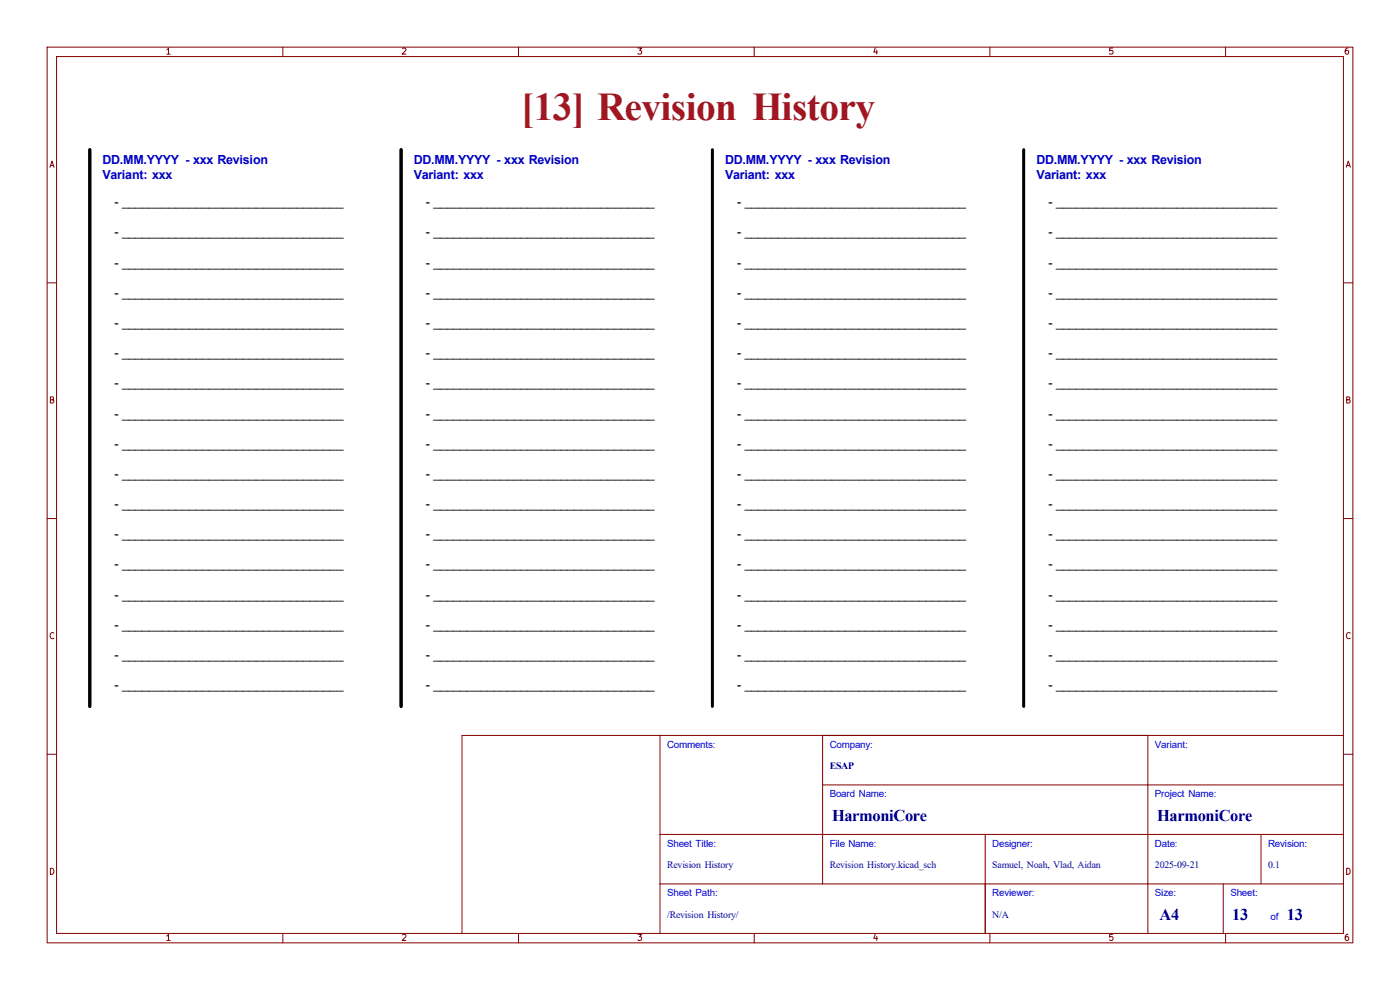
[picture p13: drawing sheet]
<svg xmlns="http://www.w3.org/2000/svg" width="297mm" height="210mm" viewBox="0 0 297 210" stroke-linecap="round" stroke-linejoin="round" font-family="sans-serif">
<defs><g id="words">
<text font-size="8.4" fill="#a21622" x="110.6" y="25.5">[13] Revision History</text>
<g font-size="3.5" fill="#00007f">
<text x="176.5" y="174.1">HarmoniCore</text>
<text x="245.5" y="174.1">HarmoniCore</text>
<text x="246" y="195.1">A4</text>
<text x="261.4" y="195.1">13</text>
<text x="273" y="195.1">13</text>
</g>
<g font-size="2.7" fill="#0000c2">
<text x="21.7" y="34.9">DD.MM.YYYY - xxx Revision</text>
<text x="87.8" y="34.9">DD.MM.YYYY - xxx Revision</text>
<text x="153.8" y="34.9">DD.MM.YYYY - xxx Revision</text>
<text x="219.9" y="34.9">DD.MM.YYYY - xxx Revision</text>
<text x="21.7" y="38.1">Variant: xxx</text>
<text x="87.8" y="38.1">Variant: xxx</text>
<text x="153.8" y="38.1">Variant: xxx</text>
<text x="219.9" y="38.1">Variant: xxx</text>
</g>
<g font-size="2.7">
<text x="24.3" y="43.8">- _________________________________</text>
<text x="90.3" y="43.8">- _________________________________</text>
<text x="156.4" y="43.8">- _________________________________</text>
<text x="222.4" y="43.8">- _________________________________</text>
<text x="24.3" y="50.2">- _________________________________</text>
<text x="90.3" y="50.2">- _________________________________</text>
<text x="156.4" y="50.2">- _________________________________</text>
<text x="222.4" y="50.2">- _________________________________</text>
<text x="24.3" y="56.6">- _________________________________</text>
<text x="90.3" y="56.6">- _________________________________</text>
<text x="156.4" y="56.6">- _________________________________</text>
<text x="222.4" y="56.6">- _________________________________</text>
<text x="24.3" y="63">- _________________________________</text>
<text x="90.3" y="63">- _________________________________</text>
<text x="156.4" y="63">- _________________________________</text>
<text x="222.4" y="63">- _________________________________</text>
<text x="24.3" y="69.4">- _________________________________</text>
<text x="90.3" y="69.4">- _________________________________</text>
<text x="156.4" y="69.4">- _________________________________</text>
<text x="222.4" y="69.4">- _________________________________</text>
<text x="24.3" y="75.8">- _________________________________</text>
<text x="90.3" y="75.8">- _________________________________</text>
<text x="156.4" y="75.8">- _________________________________</text>
<text x="222.4" y="75.8">- _________________________________</text>
<text x="24.3" y="82.2">- _________________________________</text>
<text x="90.3" y="82.2">- _________________________________</text>
<text x="156.4" y="82.2">- _________________________________</text>
<text x="222.4" y="82.2">- _________________________________</text>
<text x="24.3" y="88.6">- _________________________________</text>
<text x="90.3" y="88.6">- _________________________________</text>
<text x="156.4" y="88.6">- _________________________________</text>
<text x="222.4" y="88.6">- _________________________________</text>
<text x="24.3" y="95">- _________________________________</text>
<text x="90.3" y="95">- _________________________________</text>
<text x="156.4" y="95">- _________________________________</text>
<text x="222.4" y="95">- _________________________________</text>
<text x="24.3" y="101.4">- _________________________________</text>
<text x="90.3" y="101.4">- _________________________________</text>
<text x="156.4" y="101.4">- _________________________________</text>
<text x="222.4" y="101.4">- _________________________________</text>
<text x="24.3" y="107.8">- _________________________________</text>
<text x="90.3" y="107.8">- _________________________________</text>
<text x="156.4" y="107.8">- _________________________________</text>
<text x="222.4" y="107.8">- _________________________________</text>
<text x="24.3" y="114.2">- _________________________________</text>
<text x="90.3" y="114.2">- _________________________________</text>
<text x="156.4" y="114.2">- _________________________________</text>
<text x="222.4" y="114.2">- _________________________________</text>
<text x="24.3" y="120.6">- _________________________________</text>
<text x="90.3" y="120.6">- _________________________________</text>
<text x="156.4" y="120.6">- _________________________________</text>
<text x="222.4" y="120.6">- _________________________________</text>
<text x="24.3" y="127">- _________________________________</text>
<text x="90.3" y="127">- _________________________________</text>
<text x="156.4" y="127">- _________________________________</text>
<text x="222.4" y="127">- _________________________________</text>
<text x="24.3" y="133.4">- _________________________________</text>
<text x="90.3" y="133.4">- _________________________________</text>
<text x="156.4" y="133.4">- _________________________________</text>
<text x="222.4" y="133.4">- _________________________________</text>
<text x="24.3" y="139.8">- _________________________________</text>
<text x="90.3" y="139.8">- _________________________________</text>
<text x="156.4" y="139.8">- _________________________________</text>
<text x="222.4" y="139.8">- _________________________________</text>
<text x="24.3" y="146.2">- _________________________________</text>
<text x="90.3" y="146.2">- _________________________________</text>
<text x="156.4" y="146.2">- _________________________________</text>
<text x="222.4" y="146.2">- _________________________________</text>
</g>
<g font-size="2.1" fill="#00f">
<text x="141.5" y="158.7">Comments:</text>
<text x="176" y="158.7">Company:</text>
<text x="245" y="158.7">Variant:</text>
<text x="176" y="169.2">Board Name:</text>
<text x="245" y="169.2">Project Name:</text>
<text x="141.5" y="179.7">Sheet Title:</text>
<text x="176" y="179.7">File Name:</text>
<text x="210.5" y="179.7">Designer:</text>
<text x="245" y="179.7">Date:</text>
<text x="269" y="179.7">Revision:</text>
<text x="141.5" y="190.2">Sheet Path:</text>
<text x="210.5" y="190.2">Reviewer:</text>
<text x="245" y="190.2">Size:</text>
<text x="261" y="190.2">Sheet:</text>
<text x="269.5" y="195.2">of</text>
</g>
<g font-size="2.1" fill="#00007f">
<text x="176" y="163.2">ESAP</text>
<text x="141.5" y="184.2">Revision History</text>
<text x="176" y="184.2">Revision History.kicad_sch</text>
<text x="210.5" y="184.2">Samuel, Noah, Vlad, Aidan</text>
<text x="245" y="184.2">2025-09-21</text>
<text x="269" y="184.2">0.1</text>
<text x="141.5" y="194.7">/Revision History/</text>
<text x="210.5" y="194.7">N/A</text>
</g>
<g font-size="1.3" fill="#840000">
<text x="35" y="11.9">1</text>
<text x="85" y="11.9">2</text>
<text x="135" y="11.9">3</text>
<text x="185" y="11.9">4</text>
<text x="235" y="11.9">5</text>
<text x="285" y="11.9">6</text>
<text x="10.3" y="35.9">A</text>
<text x="285.3" y="35.9">A</text>
<text x="10.3" y="85.9">B</text>
<text x="285.3" y="85.9">B</text>
<text x="10.3" y="135.9">C</text>
<text x="285.3" y="135.9">C</text>
<text x="10.3" y="185.9">D</text>
<text x="285.3" y="185.9">D</text>
<text x="35" y="199.9">1</text>
<text x="85" y="199.9">2</text>
<text x="135" y="199.9">3</text>
<text x="185" y="199.9">4</text>
<text x="235" y="199.9">5</text>
<text x="285" y="199.9">6</text>
</g>
</g></defs>
<g fill="none" stroke="#840000" stroke-width=".21">
<path d="M10 10h277v190h-277zM12 12h273v186h-273zM60 10v2M110 10v2M160 10v2M210 10v2M260 10v2M10 60h2M285 60h2M10 110h2M285 110h2M140 156v42"/>
<path d="M174.5 156v31.5M243.5 156v42M285 156h-187v42M10 160h2M140 177h145M174.5 166.5h110.5M209 177v21M267.5 177v10.5M285 160h2M60 198v2M110 198v2M140 187.5h145"/>
<path d="M160 198v2M210 198v2M259.5 187.5v10.5M260 198v2"/>
</g>
<path d="M19 31.8v118.1M85.1 31.8v118.1M151.1 31.8v118.1M217.2 31.8v118.1" fill="none" stroke="#000" stroke-width=".63"/>
<use href="#words"/>
</svg>
